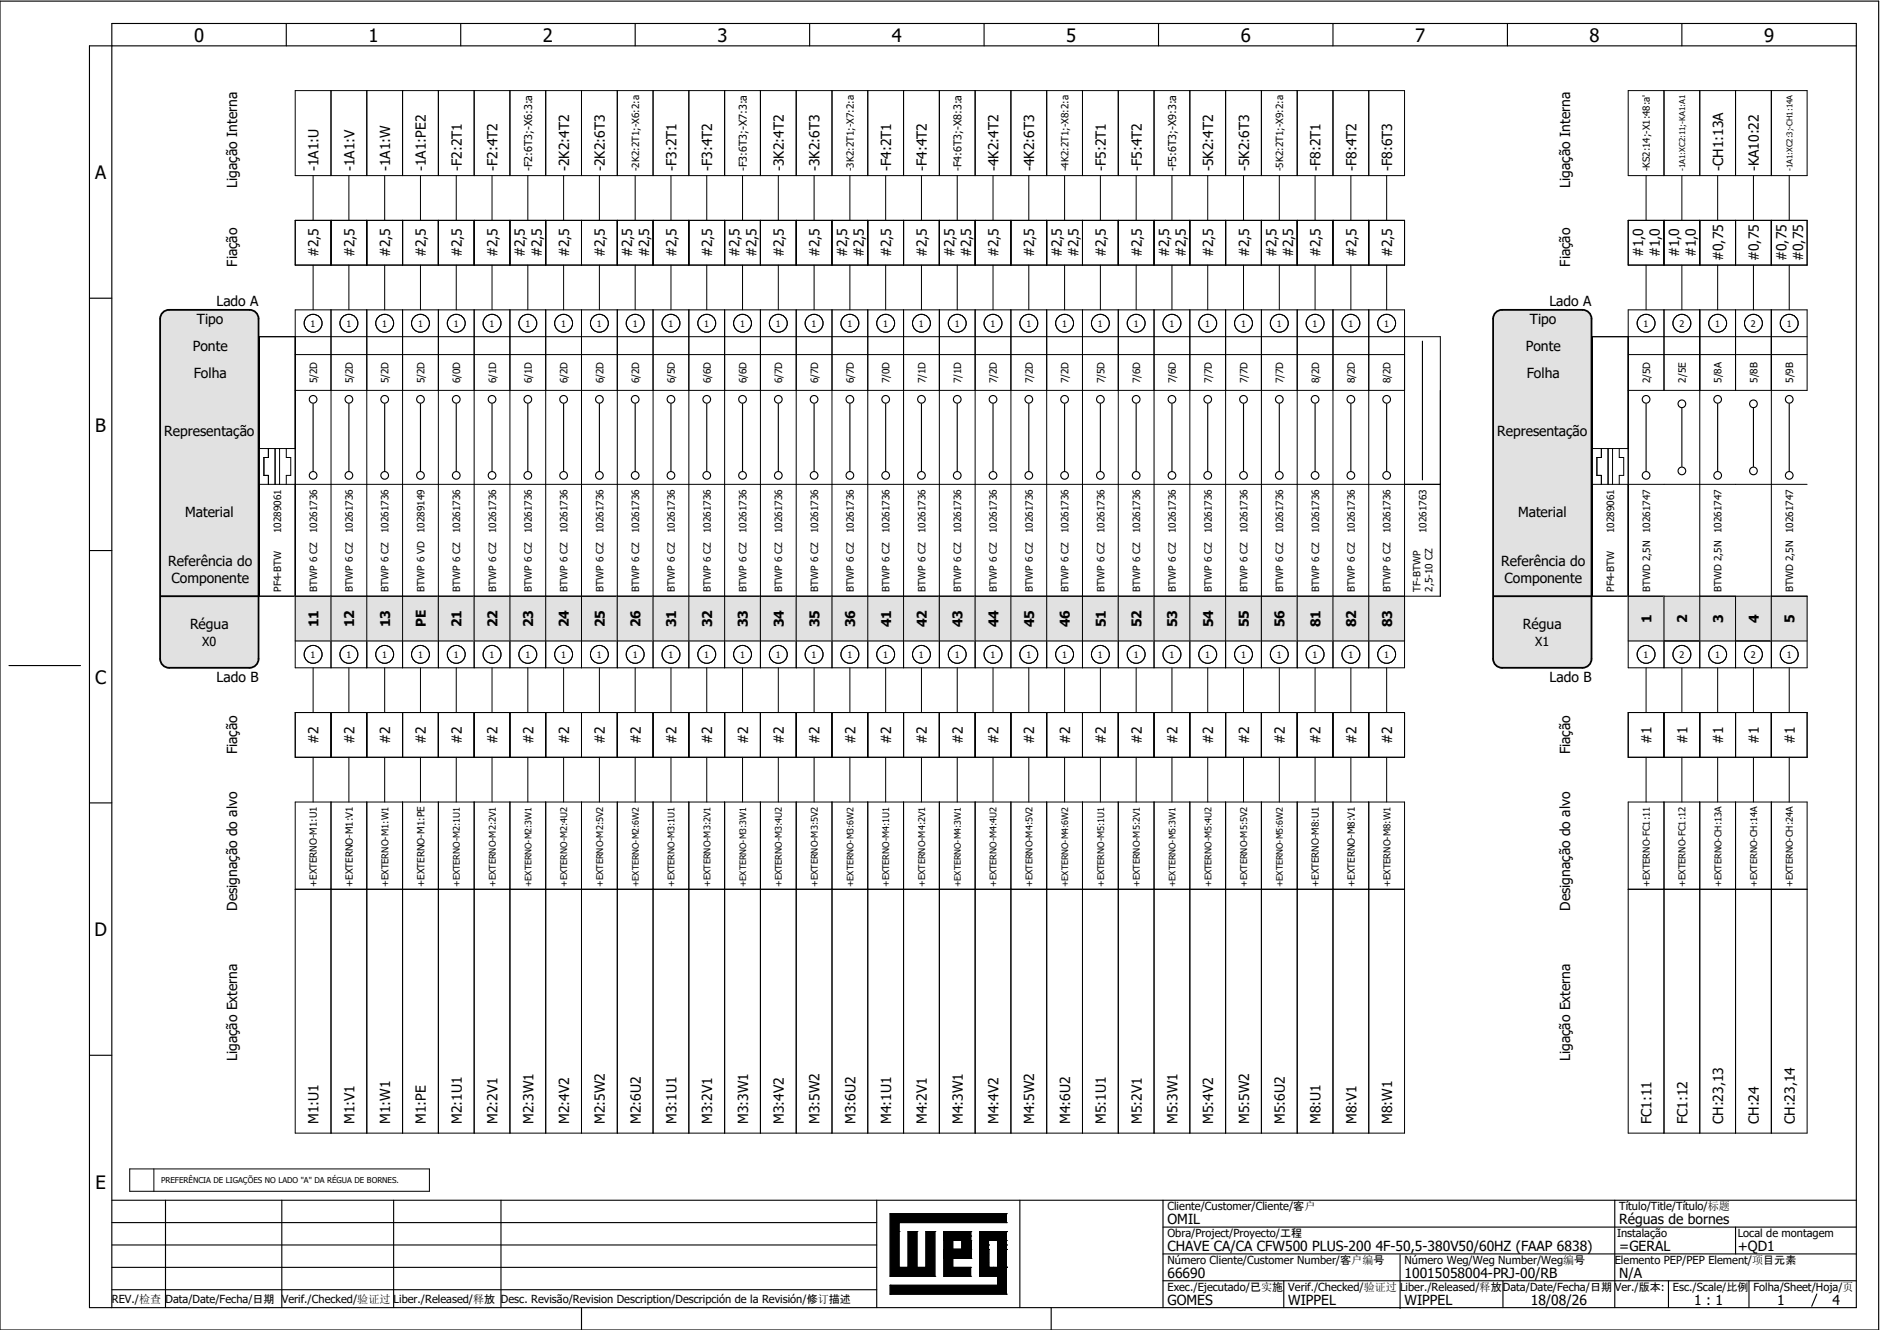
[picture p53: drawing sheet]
<svg xmlns="http://www.w3.org/2000/svg" width="297mm" height="210mm" viewBox="0 0 297 210" stroke-linecap="round" stroke-linejoin="round" font-family="sans-serif">
<defs><g id="words">
<g font-size="2.9">
<text x="30.7" y="6.6">0</text>
<text x="58.2" y="6.6">1</text>
<text x="85.8" y="6.6">2</text>
<text x="113.4" y="6.6">3</text>
<text x="141" y="6.6">4</text>
<text x="168.5" y="6.6">5</text>
<text x="196.1" y="6.6">6</text>
<text x="223.7" y="6.6">7</text>
<text x="251.3" y="6.6">8</text>
<text x="278.9" y="6.6">9</text>
<text x="15" y="28.3">A</text>
<text x="15.1" y="68.2">B</text>
<text x="15" y="108.1">C</text>
<text x="14.9" y="148">D</text>
<text x="15.1" y="187.9">E</text>
</g>
<g font-size="2.2">
<text x="37.5" y="29.6" transform="rotate(-90 37.5 29.6)">Ligação Interna</text>
<text x="50.4" y="27" transform="rotate(-90 50.4 27)">-1A1:U</text>
<text x="56" y="27" transform="rotate(-90 56 27)">-1A1:V</text>
<text x="61.7" y="27" transform="rotate(-90 61.7 27)">-1A1:W</text>
<text x="67.3" y="27" transform="rotate(-90 67.3 27)">-1A1:PE2</text>
<text x="73" y="27" transform="rotate(-90 73 27)">-F2:2T1</text>
<text x="78.7" y="27" transform="rotate(-90 78.7 27)">-F2:4T2</text>
<text x="90" y="27" transform="rotate(-90 90 27)">-2K2:4T2</text>
<text x="95.6" y="27" transform="rotate(-90 95.6 27)">-2K2:6T3</text>
<text x="106.9" y="27" transform="rotate(-90 106.9 27)">-F3:2T1</text>
<text x="112.6" y="27" transform="rotate(-90 112.6 27)">-F3:4T2</text>
<text x="123.9" y="27" transform="rotate(-90 123.9 27)">-3K2:4T2</text>
<text x="129.6" y="27" transform="rotate(-90 129.6 27)">-3K2:6T3</text>
<text x="140.9" y="27" transform="rotate(-90 140.9 27)">-F4:2T1</text>
<text x="146.5" y="27" transform="rotate(-90 146.5 27)">-F4:4T2</text>
<text x="157.8" y="27" transform="rotate(-90 157.8 27)">-4K2:4T2</text>
<text x="163.5" y="27" transform="rotate(-90 163.5 27)">-4K2:6T3</text>
<text x="174.8" y="27" transform="rotate(-90 174.8 27)">-F5:2T1</text>
<text x="180.5" y="27" transform="rotate(-90 180.5 27)">-F5:4T2</text>
<text x="191.8" y="27" transform="rotate(-90 191.8 27)">-5K2:4T2</text>
<text x="197.4" y="27" transform="rotate(-90 197.4 27)">-5K2:6T3</text>
<text x="208.8" y="27" transform="rotate(-90 208.8 27)">-F8:2T1</text>
<text x="214.4" y="27" transform="rotate(-90 214.4 27)">-F8:4T2</text>
<text x="220.1" y="27" transform="rotate(-90 220.1 27)">-F8:6T3</text>
<text x="248.2" y="29.6" transform="rotate(-90 248.2 29.6)">Ligação Interna</text>
<text x="272.4" y="27" transform="rotate(-90 272.4 27)">-CH1:13A</text>
<text x="278" y="27" transform="rotate(-90 278 27)">-KA10:22</text>
<text x="50.4" y="40.7" transform="rotate(-90 50.4 40.7)">#2,5</text>
<text x="56" y="40.7" transform="rotate(-90 56 40.7)">#2,5</text>
<text x="61.7" y="40.7" transform="rotate(-90 61.7 40.7)">#2,5</text>
<text x="67.3" y="40.7" transform="rotate(-90 67.3 40.7)">#2,5</text>
<text x="73" y="40.7" transform="rotate(-90 73 40.7)">#2,5</text>
<text x="78.7" y="40.7" transform="rotate(-90 78.7 40.7)">#2,5</text>
<text x="83" y="40.7" transform="rotate(-90 83 40.7)">#2,5</text>
<text x="85.6" y="40.7" transform="rotate(-90 85.6 40.7)">#2,5</text>
<text x="90" y="40.7" transform="rotate(-90 90 40.7)">#2,5</text>
<text x="95.6" y="40.7" transform="rotate(-90 95.6 40.7)">#2,5</text>
<text x="100" y="40.7" transform="rotate(-90 100 40.7)">#2,5</text>
<text x="102.6" y="40.7" transform="rotate(-90 102.6 40.7)">#2,5</text>
<text x="106.9" y="40.7" transform="rotate(-90 106.9 40.7)">#2,5</text>
<text x="112.6" y="40.7" transform="rotate(-90 112.6 40.7)">#2,5</text>
<text x="116.9" y="40.7" transform="rotate(-90 116.9 40.7)">#2,5</text>
<text x="119.6" y="40.7" transform="rotate(-90 119.6 40.7)">#2,5</text>
<text x="123.9" y="40.7" transform="rotate(-90 123.9 40.7)">#2,5</text>
<text x="129.6" y="40.7" transform="rotate(-90 129.6 40.7)">#2,5</text>
<text x="133.9" y="40.7" transform="rotate(-90 133.9 40.7)">#2,5</text>
<text x="136.5" y="40.7" transform="rotate(-90 136.5 40.7)">#2,5</text>
<text x="140.9" y="40.7" transform="rotate(-90 140.9 40.7)">#2,5</text>
<text x="146.5" y="40.7" transform="rotate(-90 146.5 40.7)">#2,5</text>
<text x="150.9" y="40.7" transform="rotate(-90 150.9 40.7)">#2,5</text>
<text x="153.5" y="40.7" transform="rotate(-90 153.5 40.7)">#2,5</text>
<text x="157.8" y="40.7" transform="rotate(-90 157.8 40.7)">#2,5</text>
<text x="163.5" y="40.7" transform="rotate(-90 163.5 40.7)">#2,5</text>
<text x="167.8" y="40.7" transform="rotate(-90 167.8 40.7)">#2,5</text>
<text x="170.5" y="40.7" transform="rotate(-90 170.5 40.7)">#2,5</text>
<text x="174.8" y="40.7" transform="rotate(-90 174.8 40.7)">#2,5</text>
<text x="180.5" y="40.7" transform="rotate(-90 180.5 40.7)">#2,5</text>
<text x="184.8" y="40.7" transform="rotate(-90 184.8 40.7)">#2,5</text>
<text x="187.5" y="40.7" transform="rotate(-90 187.5 40.7)">#2,5</text>
<text x="191.8" y="40.7" transform="rotate(-90 191.8 40.7)">#2,5</text>
<text x="197.4" y="40.7" transform="rotate(-90 197.4 40.7)">#2,5</text>
<text x="201.8" y="40.7" transform="rotate(-90 201.8 40.7)">#2,5</text>
<text x="204.4" y="40.7" transform="rotate(-90 204.4 40.7)">#2,5</text>
<text x="208.8" y="40.7" transform="rotate(-90 208.8 40.7)">#2,5</text>
<text x="214.4" y="40.7" transform="rotate(-90 214.4 40.7)">#2,5</text>
<text x="220.1" y="40.7" transform="rotate(-90 220.1 40.7)">#2,5</text>
<text x="259.7" y="40.7" transform="rotate(-90 259.7 40.7)">#1,0</text>
<text x="262.4" y="40.7" transform="rotate(-90 262.4 40.7)">#1,0</text>
<text x="265.4" y="40.7" transform="rotate(-90 265.4 40.7)">#1,0</text>
<text x="268.1" y="40.7" transform="rotate(-90 268.1 40.7)">#1,0</text>
<text x="272.4" y="41.3" transform="rotate(-90 272.4 41.3)">#0,75</text>
<text x="278" y="41.3" transform="rotate(-90 278 41.3)">#0,75</text>
<text x="282.4" y="41.3" transform="rotate(-90 282.4 41.3)">#0,75</text>
<text x="285" y="41.3" transform="rotate(-90 285 41.3)">#0,75</text>
<text x="37.5" y="42.1" transform="rotate(-90 37.5 42.1)">Fiação</text>
<text x="248.2" y="42.1" transform="rotate(-90 248.2 42.1)">Fiação</text>
<text x="31.1" y="51.3">Tipo</text>
<text x="34.2" y="48.4">Lado A</text>
<text x="241.8" y="51.3">Tipo</text>
<text x="244.9" y="48.4">Lado A</text>
<text x="30.5" y="55.5">Ponte</text>
<text x="30.6" y="59.7">Folha</text>
<text x="241.2" y="55.5">Ponte</text>
<text x="241.3" y="59.7">Folha</text>
<text x="26" y="68.9">Representação</text>
<text x="236.7" y="68.9">Representação</text>
<text x="29.2" y="81.7">Material</text>
<text x="240" y="81.7">Material</text>
<text x="26.6" y="89.5">Referência do</text>
<text x="237.3" y="89.5">Referência do</text>
<text x="27.1" y="92.2">Componente</text>
<text x="237.8" y="92.2">Componente</text>
<text x="30" y="99.3">Régua</text>
<text x="240.7" y="99.3">Régua</text>
<text x="34.2" y="107.8">Lado B</text>
<text x="244.9" y="107.8">Lado B</text>
<text x="37.5" y="119.2" transform="rotate(-90 37.5 119.2)">Fiação</text>
<text x="50.4" y="117.5" transform="rotate(-90 50.4 117.5)">#2</text>
<text x="56" y="117.5" transform="rotate(-90 56 117.5)">#2</text>
<text x="61.7" y="117.5" transform="rotate(-90 61.7 117.5)">#2</text>
<text x="67.3" y="117.5" transform="rotate(-90 67.3 117.5)">#2</text>
<text x="73" y="117.5" transform="rotate(-90 73 117.5)">#2</text>
<text x="78.7" y="117.5" transform="rotate(-90 78.7 117.5)">#2</text>
<text x="84.3" y="117.5" transform="rotate(-90 84.3 117.5)">#2</text>
<text x="90" y="117.5" transform="rotate(-90 90 117.5)">#2</text>
<text x="95.6" y="117.5" transform="rotate(-90 95.6 117.5)">#2</text>
<text x="101.3" y="117.5" transform="rotate(-90 101.3 117.5)">#2</text>
<text x="106.9" y="117.5" transform="rotate(-90 106.9 117.5)">#2</text>
<text x="112.6" y="117.5" transform="rotate(-90 112.6 117.5)">#2</text>
<text x="118.2" y="117.5" transform="rotate(-90 118.2 117.5)">#2</text>
<text x="123.9" y="117.5" transform="rotate(-90 123.9 117.5)">#2</text>
<text x="129.6" y="117.5" transform="rotate(-90 129.6 117.5)">#2</text>
<text x="135.2" y="117.5" transform="rotate(-90 135.2 117.5)">#2</text>
<text x="140.9" y="117.5" transform="rotate(-90 140.9 117.5)">#2</text>
<text x="146.5" y="117.5" transform="rotate(-90 146.5 117.5)">#2</text>
<text x="152.2" y="117.5" transform="rotate(-90 152.2 117.5)">#2</text>
<text x="157.8" y="117.5" transform="rotate(-90 157.8 117.5)">#2</text>
<text x="163.5" y="117.5" transform="rotate(-90 163.5 117.5)">#2</text>
<text x="169.2" y="117.5" transform="rotate(-90 169.2 117.5)">#2</text>
<text x="174.8" y="117.5" transform="rotate(-90 174.8 117.5)">#2</text>
<text x="180.5" y="117.5" transform="rotate(-90 180.5 117.5)">#2</text>
<text x="186.1" y="117.5" transform="rotate(-90 186.1 117.5)">#2</text>
<text x="191.8" y="117.5" transform="rotate(-90 191.8 117.5)">#2</text>
<text x="197.4" y="117.5" transform="rotate(-90 197.4 117.5)">#2</text>
<text x="203.1" y="117.5" transform="rotate(-90 203.1 117.5)">#2</text>
<text x="208.8" y="117.5" transform="rotate(-90 208.8 117.5)">#2</text>
<text x="214.4" y="117.5" transform="rotate(-90 214.4 117.5)">#2</text>
<text x="220.1" y="117.5" transform="rotate(-90 220.1 117.5)">#2</text>
<text x="248.2" y="119.2" transform="rotate(-90 248.2 119.2)">Fiação</text>
<text x="261.1" y="117.5" transform="rotate(-90 261.1 117.5)">#1</text>
<text x="266.7" y="117.5" transform="rotate(-90 266.7 117.5)">#1</text>
<text x="272.4" y="117.5" transform="rotate(-90 272.4 117.5)">#1</text>
<text x="278" y="117.5" transform="rotate(-90 278 117.5)">#1</text>
<text x="283.7" y="117.5" transform="rotate(-90 283.7 117.5)">#1</text>
<text x="37.5" y="143.9" transform="rotate(-90 37.5 143.9)">Designação do alvo</text>
<text x="248.2" y="143.9" transform="rotate(-90 248.2 143.9)">Designação do alvo</text>
<text x="37.5" y="167.7" transform="rotate(-90 37.5 167.7)">Ligação Externa</text>
<text x="248.2" y="167.7" transform="rotate(-90 248.2 167.7)">Ligação Externa</text>
<text x="50.4" y="177.7" transform="rotate(-90 50.4 177.7)">M1:U1</text>
<text x="56" y="177.7" transform="rotate(-90 56 177.7)">M1:V1</text>
<text x="61.7" y="177.7" transform="rotate(-90 61.7 177.7)">M1:W1</text>
<text x="67.3" y="177.7" transform="rotate(-90 67.3 177.7)">M1:PE</text>
<text x="73" y="177.7" transform="rotate(-90 73 177.7)">M2:1U1</text>
<text x="78.7" y="177.7" transform="rotate(-90 78.7 177.7)">M2:2V1</text>
<text x="84.3" y="177.7" transform="rotate(-90 84.3 177.7)">M2:3W1</text>
<text x="90" y="177.7" transform="rotate(-90 90 177.7)">M2:4V2</text>
<text x="95.6" y="177.7" transform="rotate(-90 95.6 177.7)">M2:5W2</text>
<text x="101.3" y="177.7" transform="rotate(-90 101.3 177.7)">M2:6U2</text>
<text x="106.9" y="177.7" transform="rotate(-90 106.9 177.7)">M3:1U1</text>
<text x="112.6" y="177.7" transform="rotate(-90 112.6 177.7)">M3:2V1</text>
<text x="118.2" y="177.7" transform="rotate(-90 118.2 177.7)">M3:3W1</text>
<text x="123.9" y="177.7" transform="rotate(-90 123.9 177.7)">M3:4V2</text>
<text x="129.6" y="177.7" transform="rotate(-90 129.6 177.7)">M3:5W2</text>
<text x="135.2" y="177.7" transform="rotate(-90 135.2 177.7)">M3:6U2</text>
<text x="140.9" y="177.7" transform="rotate(-90 140.9 177.7)">M4:1U1</text>
<text x="146.5" y="177.7" transform="rotate(-90 146.5 177.7)">M4:2V1</text>
<text x="152.2" y="177.7" transform="rotate(-90 152.2 177.7)">M4:3W1</text>
<text x="157.8" y="177.7" transform="rotate(-90 157.8 177.7)">M4:4V2</text>
<text x="163.5" y="177.7" transform="rotate(-90 163.5 177.7)">M4:5W2</text>
<text x="169.2" y="177.7" transform="rotate(-90 169.2 177.7)">M4:6U2</text>
<text x="174.8" y="177.7" transform="rotate(-90 174.8 177.7)">M5:1U1</text>
<text x="180.5" y="177.7" transform="rotate(-90 180.5 177.7)">M5:2V1</text>
<text x="186.1" y="177.7" transform="rotate(-90 186.1 177.7)">M5:3W1</text>
<text x="191.8" y="177.7" transform="rotate(-90 191.8 177.7)">M5:4V2</text>
<text x="197.4" y="177.7" transform="rotate(-90 197.4 177.7)">M5:5W2</text>
<text x="203.1" y="177.7" transform="rotate(-90 203.1 177.7)">M5:6U2</text>
<text x="208.8" y="177.7" transform="rotate(-90 208.8 177.7)">M8:U1</text>
<text x="214.4" y="177.7" transform="rotate(-90 214.4 177.7)">M8:V1</text>
<text x="220.1" y="177.7" transform="rotate(-90 220.1 177.7)">M8:W1</text>
<text x="261.1" y="177.7" transform="rotate(-90 261.1 177.7)">FC1:11</text>
<text x="266.7" y="177.7" transform="rotate(-90 266.7 177.7)">FC1:12</text>
<text x="272.4" y="177.7" transform="rotate(-90 272.4 177.7)">CH:23,13</text>
<text x="278" y="177.7" transform="rotate(-90 278 177.7)">CH:24</text>
<text x="283.7" y="177.7" transform="rotate(-90 283.7 177.7)">CH:23,14</text>
<text x="184.5" y="193.5">OMIL</text>
<text x="184.5" y="197.7">CHAVE CA/CA CFW500 PLUS-200 4F-50,5-380V50/60HZ (FAAP 6838)</text>
<text x="256" y="193.5">Réguas de bornes</text>
<text x="256" y="197.7">=GERAL</text>
<text x="274.7" y="197.7">+QD1</text>
<text x="184.5" y="201.9">66690</text>
<text x="222" y="201.9">10015058004-PRJ-00/RB</text>
<text x="256" y="201.9">N/A</text>
<text x="184.5" y="206.2">GOMES</text>
<text x="203.6" y="206.2">WIPPEL</text>
<text x="222" y="206.2">WIPPEL</text>
<text x="242" y="206.2">18/08/26</text>
<text x="267.8" y="206.2">1 : 1</text>
<text x="280.9" y="206.2">1</text>
<text x="289.7" y="206.2">4</text>
</g>
<g font-size="2.1">
<text x="50.3" y="99.1" transform="rotate(-90 50.3 99.1)">11</text>
<text x="56" y="99.1" transform="rotate(-90 56 99.1)">12</text>
<text x="61.7" y="99.1" transform="rotate(-90 61.7 99.1)">13</text>
<text x="67.3" y="99.1" transform="rotate(-90 67.3 99.1)">PE</text>
<text x="73" y="99.1" transform="rotate(-90 73 99.1)">21</text>
<text x="78.6" y="99.1" transform="rotate(-90 78.6 99.1)">22</text>
<text x="84.3" y="99.1" transform="rotate(-90 84.3 99.1)">23</text>
<text x="89.9" y="99.1" transform="rotate(-90 89.9 99.1)">24</text>
<text x="95.6" y="99.1" transform="rotate(-90 95.6 99.1)">25</text>
<text x="101.3" y="99.1" transform="rotate(-90 101.3 99.1)">26</text>
<text x="106.9" y="99.1" transform="rotate(-90 106.9 99.1)">31</text>
<text x="112.6" y="99.1" transform="rotate(-90 112.6 99.1)">32</text>
<text x="118.2" y="99.1" transform="rotate(-90 118.2 99.1)">33</text>
<text x="123.9" y="99.1" transform="rotate(-90 123.9 99.1)">34</text>
<text x="129.5" y="99.1" transform="rotate(-90 129.5 99.1)">35</text>
<text x="135.2" y="99.1" transform="rotate(-90 135.2 99.1)">36</text>
<text x="140.8" y="99.1" transform="rotate(-90 140.8 99.1)">41</text>
<text x="146.5" y="99.1" transform="rotate(-90 146.5 99.1)">42</text>
<text x="152.2" y="99.1" transform="rotate(-90 152.2 99.1)">43</text>
<text x="157.8" y="99.1" transform="rotate(-90 157.8 99.1)">44</text>
<text x="163.5" y="99.1" transform="rotate(-90 163.5 99.1)">45</text>
<text x="169.1" y="99.1" transform="rotate(-90 169.1 99.1)">46</text>
<text x="174.8" y="99.1" transform="rotate(-90 174.8 99.1)">51</text>
<text x="180.4" y="99.1" transform="rotate(-90 180.4 99.1)">52</text>
<text x="186.1" y="99.1" transform="rotate(-90 186.1 99.1)">53</text>
<text x="191.8" y="99.1" transform="rotate(-90 191.8 99.1)">54</text>
<text x="197.4" y="99.1" transform="rotate(-90 197.4 99.1)">55</text>
<text x="203.1" y="99.1" transform="rotate(-90 203.1 99.1)">56</text>
<text x="208.7" y="99.1" transform="rotate(-90 208.7 99.1)">81</text>
<text x="214.4" y="99.1" transform="rotate(-90 214.4 99.1)">82</text>
<text x="220" y="99.1" transform="rotate(-90 220 99.1)">83</text>
<text x="261" y="98.4" transform="rotate(-90 261 98.4)">1</text>
<text x="266.7" y="98.4" transform="rotate(-90 266.7 98.4)">2</text>
<text x="272.4" y="98.4" transform="rotate(-90 272.4 98.4)">3</text>
<text x="278" y="98.4" transform="rotate(-90 278 98.4)">4</text>
<text x="283.7" y="98.4" transform="rotate(-90 283.7 98.4)">5</text>
</g>
<g font-size="2">
<text x="32" y="102.1">X0</text>
<text x="242.7" y="102.1">X1</text>
</g>
<g font-size="1.8">
<text x="184.5" y="191.2">Cliente/Customer/Cliente/客户</text>
<text x="256" y="191.2">Título/Title/Título/标题</text>
<text x="184.5" y="195.5">Obra/Project/Proyecto/工程</text>
<text x="255.6" y="195.5">Instalação</text>
<text x="274.7" y="195.5">Local de montagem</text>
<text x="184.5" y="204">Exec./Ejecutado/已实施</text>
<text x="184.5" y="199.7">Número Cliente/Customer Number/客户编号</text>
<text x="203.6" y="204">Verif./Checked/验证过</text>
<text x="221.3" y="204">Liber./Released/释放</text>
<text x="222" y="199.7">Número Weg/Weg Number/Weg编号</text>
<text x="237.6" y="204">Data/Date/Fecha/日期</text>
<text x="255.3" y="204">Ver./版本:</text>
<text x="255.3" y="199.7">Elemento PEP/PEP Element/项目元素</text>
<text x="264.4" y="204">Esc./Scale/比例</text>
<text x="277.2" y="204">Folha/Sheet/Hoja/页</text>
<text x="17.7" y="205.9">REV./检查</text>
<text x="26.2" y="205.9">Data/Date/Fecha/日期</text>
<text x="44.5" y="205.9">Verif./Checked/验证过</text>
<text x="62.2" y="205.9">Liber./Released/释放</text>
<text x="79.2" y="205.9">Desc. Revisão/Revision Description/Descripción de la Revisión/修订描述</text>
</g>
<g font-size="1.7">
<text x="84.1" y="27" transform="rotate(-90 84.1 27)">-F2:6T3;-X6:3:a</text>
<text x="118" y="27" transform="rotate(-90 118 27)">-F3:6T3;-X7:3:a</text>
<text x="152" y="27" transform="rotate(-90 152 27)">-F4:6T3;-X8:3:a</text>
<text x="185.9" y="27" transform="rotate(-90 185.9 27)">-F5:6T3;-X9:3:a</text>
</g>
<g font-size="1.6">
<text x="101" y="27" transform="rotate(-90 101 27)">-2K2:2T1;-X6:2:a</text>
<text x="135" y="27" transform="rotate(-90 135 27)">-3K2:2T1;-X7:2:a</text>
<text x="168.9" y="27" transform="rotate(-90 168.9 27)">-4K2:2T1;-X8:2:a</text>
<text x="202.8" y="27" transform="rotate(-90 202.8 27)">-5K2:2T1;-X9:2:a</text>
<text x="50.1" y="60.6" transform="rotate(-90 50.1 60.6)">5/2D</text>
<text x="55.8" y="60.6" transform="rotate(-90 55.8 60.6)">5/2D</text>
<text x="61.4" y="60.6" transform="rotate(-90 61.4 60.6)">5/2D</text>
<text x="67.1" y="60.6" transform="rotate(-90 67.1 60.6)">5/2D</text>
<text x="72.7" y="60.6" transform="rotate(-90 72.7 60.6)">6/0D</text>
<text x="78.4" y="60.6" transform="rotate(-90 78.4 60.6)">6/1D</text>
<text x="84.1" y="60.6" transform="rotate(-90 84.1 60.6)">6/1D</text>
<text x="89.7" y="60.6" transform="rotate(-90 89.7 60.6)">6/2D</text>
<text x="95.4" y="60.6" transform="rotate(-90 95.4 60.6)">6/2D</text>
<text x="101" y="60.6" transform="rotate(-90 101 60.6)">6/2D</text>
<text x="106.7" y="60.6" transform="rotate(-90 106.7 60.6)">6/5D</text>
<text x="112.3" y="60.6" transform="rotate(-90 112.3 60.6)">6/6D</text>
<text x="118" y="60.6" transform="rotate(-90 118 60.6)">6/6D</text>
<text x="123.7" y="60.6" transform="rotate(-90 123.7 60.6)">6/7D</text>
<text x="129.3" y="60.6" transform="rotate(-90 129.3 60.6)">6/7D</text>
<text x="135" y="60.6" transform="rotate(-90 135 60.6)">6/7D</text>
<text x="140.6" y="60.6" transform="rotate(-90 140.6 60.6)">7/0D</text>
<text x="146.3" y="60.6" transform="rotate(-90 146.3 60.6)">7/1D</text>
<text x="151.9" y="60.6" transform="rotate(-90 151.9 60.6)">7/1D</text>
<text x="157.6" y="60.6" transform="rotate(-90 157.6 60.6)">7/2D</text>
<text x="163.3" y="60.6" transform="rotate(-90 163.3 60.6)">7/2D</text>
<text x="168.9" y="60.6" transform="rotate(-90 168.9 60.6)">7/2D</text>
<text x="174.6" y="60.6" transform="rotate(-90 174.6 60.6)">7/5D</text>
<text x="180.2" y="60.6" transform="rotate(-90 180.2 60.6)">7/6D</text>
<text x="185.9" y="60.6" transform="rotate(-90 185.9 60.6)">7/6D</text>
<text x="191.5" y="60.6" transform="rotate(-90 191.5 60.6)">7/7D</text>
<text x="197.2" y="60.6" transform="rotate(-90 197.2 60.6)">7/7D</text>
<text x="202.9" y="60.6" transform="rotate(-90 202.9 60.6)">7/7D</text>
<text x="208.5" y="60.6" transform="rotate(-90 208.5 60.6)">8/2D</text>
<text x="214.2" y="60.6" transform="rotate(-90 214.2 60.6)">8/2D</text>
<text x="219.8" y="60.6" transform="rotate(-90 219.8 60.6)">8/2D</text>
<text x="260.8" y="60.6" transform="rotate(-90 260.8 60.6)">2/5D</text>
<text x="266.5" y="60.5" transform="rotate(-90 266.5 60.5)">2/5E</text>
<text x="272.1" y="60.5" transform="rotate(-90 272.1 60.5)">5/8A</text>
<text x="277.8" y="60.5" transform="rotate(-90 277.8 60.5)">5/8B</text>
<text x="283.5" y="60.5" transform="rotate(-90 283.5 60.5)">5/9B</text>
<text x="44.5" y="84.2" transform="rotate(-90 44.5 84.2)">10289061</text>
<text x="50.1" y="84.2" transform="rotate(-90 50.1 84.2)">10261736</text>
<text x="55.8" y="84.2" transform="rotate(-90 55.8 84.2)">10261736</text>
<text x="61.4" y="84.2" transform="rotate(-90 61.4 84.2)">10261736</text>
<text x="67.1" y="84.2" transform="rotate(-90 67.1 84.2)">10289149</text>
<text x="72.7" y="84.2" transform="rotate(-90 72.7 84.2)">10261736</text>
<text x="78.4" y="84.2" transform="rotate(-90 78.4 84.2)">10261736</text>
<text x="84.1" y="84.2" transform="rotate(-90 84.1 84.2)">10261736</text>
<text x="89.7" y="84.2" transform="rotate(-90 89.7 84.2)">10261736</text>
<text x="95.4" y="84.2" transform="rotate(-90 95.4 84.2)">10261736</text>
<text x="101" y="84.2" transform="rotate(-90 101 84.2)">10261736</text>
<text x="106.7" y="84.2" transform="rotate(-90 106.7 84.2)">10261736</text>
<text x="112.3" y="84.2" transform="rotate(-90 112.3 84.2)">10261736</text>
<text x="118" y="84.2" transform="rotate(-90 118 84.2)">10261736</text>
<text x="123.7" y="84.2" transform="rotate(-90 123.7 84.2)">10261736</text>
<text x="129.3" y="84.2" transform="rotate(-90 129.3 84.2)">10261736</text>
<text x="135" y="84.2" transform="rotate(-90 135 84.2)">10261736</text>
<text x="140.6" y="84.2" transform="rotate(-90 140.6 84.2)">10261736</text>
<text x="146.3" y="84.2" transform="rotate(-90 146.3 84.2)">10261736</text>
<text x="151.9" y="84.2" transform="rotate(-90 151.9 84.2)">10261736</text>
<text x="157.6" y="84.2" transform="rotate(-90 157.6 84.2)">10261736</text>
<text x="163.3" y="84.2" transform="rotate(-90 163.3 84.2)">10261736</text>
<text x="168.9" y="84.2" transform="rotate(-90 168.9 84.2)">10261736</text>
<text x="174.6" y="84.2" transform="rotate(-90 174.6 84.2)">10261736</text>
<text x="180.2" y="84.2" transform="rotate(-90 180.2 84.2)">10261736</text>
<text x="185.9" y="84.2" transform="rotate(-90 185.9 84.2)">10261736</text>
<text x="191.5" y="84.2" transform="rotate(-90 191.5 84.2)">10261736</text>
<text x="197.2" y="84.2" transform="rotate(-90 197.2 84.2)">10261736</text>
<text x="202.9" y="84.2" transform="rotate(-90 202.9 84.2)">10261736</text>
<text x="208.5" y="84.2" transform="rotate(-90 208.5 84.2)">10261736</text>
<text x="214.2" y="84.2" transform="rotate(-90 214.2 84.2)">10261736</text>
<text x="219.8" y="84.2" transform="rotate(-90 219.8 84.2)">10261736</text>
<text x="225.5" y="84.2" transform="rotate(-90 225.5 84.2)">10261763</text>
<text x="255.2" y="84.2" transform="rotate(-90 255.2 84.2)">10289061</text>
<text x="260.8" y="84.2" transform="rotate(-90 260.8 84.2)">10261747</text>
<text x="272.1" y="84.2" transform="rotate(-90 272.1 84.2)">10261747</text>
<text x="283.5" y="84.2" transform="rotate(-90 283.5 84.2)">10261747</text>
<text x="44.5" y="93.5" transform="rotate(-90 44.5 93.5)">PF4-BTW</text>
<text x="50.1" y="93.5" transform="rotate(-90 50.1 93.5)">BTWP 6 CZ</text>
<text x="55.8" y="93.5" transform="rotate(-90 55.8 93.5)">BTWP 6 CZ</text>
<text x="61.4" y="93.5" transform="rotate(-90 61.4 93.5)">BTWP 6 CZ</text>
<text x="67.1" y="93.5" transform="rotate(-90 67.1 93.5)">BTWP 6 VD</text>
<text x="72.7" y="93.5" transform="rotate(-90 72.7 93.5)">BTWP 6 CZ</text>
<text x="78.4" y="93.5" transform="rotate(-90 78.4 93.5)">BTWP 6 CZ</text>
<text x="84.1" y="93.5" transform="rotate(-90 84.1 93.5)">BTWP 6 CZ</text>
<text x="89.7" y="93.5" transform="rotate(-90 89.7 93.5)">BTWP 6 CZ</text>
<text x="95.4" y="93.5" transform="rotate(-90 95.4 93.5)">BTWP 6 CZ</text>
<text x="101" y="93.5" transform="rotate(-90 101 93.5)">BTWP 6 CZ</text>
<text x="106.7" y="93.5" transform="rotate(-90 106.7 93.5)">BTWP 6 CZ</text>
<text x="112.3" y="93.5" transform="rotate(-90 112.3 93.5)">BTWP 6 CZ</text>
<text x="118" y="93.5" transform="rotate(-90 118 93.5)">BTWP 6 CZ</text>
<text x="123.7" y="93.5" transform="rotate(-90 123.7 93.5)">BTWP 6 CZ</text>
<text x="129.3" y="93.5" transform="rotate(-90 129.3 93.5)">BTWP 6 CZ</text>
<text x="135" y="93.5" transform="rotate(-90 135 93.5)">BTWP 6 CZ</text>
<text x="140.6" y="93.5" transform="rotate(-90 140.6 93.5)">BTWP 6 CZ</text>
<text x="146.3" y="93.5" transform="rotate(-90 146.3 93.5)">BTWP 6 CZ</text>
<text x="151.9" y="93.5" transform="rotate(-90 151.9 93.5)">BTWP 6 CZ</text>
<text x="157.6" y="93.5" transform="rotate(-90 157.6 93.5)">BTWP 6 CZ</text>
<text x="163.3" y="93.5" transform="rotate(-90 163.3 93.5)">BTWP 6 CZ</text>
<text x="168.9" y="93.5" transform="rotate(-90 168.9 93.5)">BTWP 6 CZ</text>
<text x="174.6" y="93.5" transform="rotate(-90 174.6 93.5)">BTWP 6 CZ</text>
<text x="180.2" y="93.5" transform="rotate(-90 180.2 93.5)">BTWP 6 CZ</text>
<text x="185.9" y="93.5" transform="rotate(-90 185.9 93.5)">BTWP 6 CZ</text>
<text x="191.5" y="93.5" transform="rotate(-90 191.5 93.5)">BTWP 6 CZ</text>
<text x="197.2" y="93.5" transform="rotate(-90 197.2 93.5)">BTWP 6 CZ</text>
<text x="202.9" y="93.5" transform="rotate(-90 202.9 93.5)">BTWP 6 CZ</text>
<text x="208.5" y="93.5" transform="rotate(-90 208.5 93.5)">BTWP 6 CZ</text>
<text x="214.2" y="93.5" transform="rotate(-90 214.2 93.5)">BTWP 6 CZ</text>
<text x="219.8" y="93.5" transform="rotate(-90 219.8 93.5)">BTWP 6 CZ</text>
<text x="224.5" y="93.5" transform="rotate(-90 224.5 93.5)">TF-BTWP</text>
<text x="226.4" y="93.5" transform="rotate(-90 226.4 93.5)">2,5-10 CZ</text>
<text x="255.2" y="93.5" transform="rotate(-90 255.2 93.5)">PF4-BTW</text>
<text x="260.8" y="93.5" transform="rotate(-90 260.8 93.5)">BTWD 2,5N</text>
<text x="272.1" y="93.5" transform="rotate(-90 272.1 93.5)">BTWD 2,5N</text>
<text x="283.5" y="93.5" transform="rotate(-90 283.5 93.5)">BTWD 2,5N</text>
<text x="55.8" y="140.2" transform="rotate(-90 55.8 140.2)">+EXTERNO-M1:V1</text>
<text x="67.1" y="140.2" transform="rotate(-90 67.1 140.2)">+EXTERNO-M1:PE</text>
<text x="214.2" y="140.2" transform="rotate(-90 214.2 140.2)">+EXTERNO-M8:V1</text>
</g>
<g font-size="1.5">
<text x="260.8" y="27" transform="rotate(-90 260.8 27)">-KS2:14;-X1:48:a'</text>
<text x="50.1" y="140.2" transform="rotate(-90 50.1 140.2)">+EXTERNO-M1:U1</text>
<text x="61.4" y="140.2" transform="rotate(-90 61.4 140.2)">+EXTERNO-M1:W1</text>
<text x="78.4" y="140.2" transform="rotate(-90 78.4 140.2)">+EXTERNO-M2:2V1</text>
<text x="95.3" y="140.2" transform="rotate(-90 95.3 140.2)">+EXTERNO-M2:5V2</text>
<text x="112.3" y="140.2" transform="rotate(-90 112.3 140.2)">+EXTERNO-M3:2V1</text>
<text x="129.3" y="140.2" transform="rotate(-90 129.3 140.2)">+EXTERNO-M3:5V2</text>
<text x="146.2" y="140.2" transform="rotate(-90 146.2 140.2)">+EXTERNO-M4:2V1</text>
<text x="163.2" y="140.2" transform="rotate(-90 163.2 140.2)">+EXTERNO-M4:5V2</text>
<text x="180.2" y="140.2" transform="rotate(-90 180.2 140.2)">+EXTERNO-M5:2V1</text>
<text x="197.1" y="140.2" transform="rotate(-90 197.1 140.2)">+EXTERNO-M5:5V2</text>
<text x="208.5" y="140.2" transform="rotate(-90 208.5 140.2)">+EXTERNO-M8:U1</text>
<text x="219.8" y="140.2" transform="rotate(-90 219.8 140.2)">+EXTERNO-M8:W1</text>
<text x="260.8" y="140.2" transform="rotate(-90 260.8 140.2)">+EXTERNO-FC1:11</text>
<text x="266.5" y="140.2" transform="rotate(-90 266.5 140.2)">+EXTERNO-FC1:12</text>
<text x="272.1" y="140.2" transform="rotate(-90 272.1 140.2)">+EXTERNO-CH:13A</text>
<text x="277.8" y="140.2" transform="rotate(-90 277.8 140.2)">+EXTERNO-CH:14A</text>
<text x="283.4" y="140.2" transform="rotate(-90 283.4 140.2)">+EXTERNO-CH:24A</text>
</g>
<g font-size="1.4">
<text x="49.1" y="51.7">1</text>
<text x="54.8" y="51.7">1</text>
<text x="60.4" y="51.7">1</text>
<text x="66.1" y="51.7">1</text>
<text x="71.7" y="51.7">1</text>
<text x="77.4" y="51.7">1</text>
<text x="83" y="51.7">1</text>
<text x="88.7" y="51.7">1</text>
<text x="94.4" y="51.7">1</text>
<text x="100" y="51.7">1</text>
<text x="105.7" y="51.7">1</text>
<text x="111.3" y="51.7">1</text>
<text x="117" y="51.7">1</text>
<text x="122.6" y="51.7">1</text>
<text x="128.3" y="51.7">1</text>
<text x="134" y="51.7">1</text>
<text x="139.6" y="51.7">1</text>
<text x="145.3" y="51.7">1</text>
<text x="150.9" y="51.7">1</text>
<text x="156.6" y="51.7">1</text>
<text x="162.2" y="51.7">1</text>
<text x="167.9" y="51.7">1</text>
<text x="173.6" y="51.7">1</text>
<text x="179.2" y="51.7">1</text>
<text x="184.9" y="51.7">1</text>
<text x="190.5" y="51.7">1</text>
<text x="196.2" y="51.7">1</text>
<text x="201.8" y="51.7">1</text>
<text x="207.5" y="51.7">1</text>
<text x="213.1" y="51.7">1</text>
<text x="218.8" y="51.7">1</text>
<text x="259.8" y="51.7">1</text>
<text x="265.5" y="51.7">2</text>
<text x="271.1" y="51.7">1</text>
<text x="276.8" y="51.7">2</text>
<text x="282.4" y="51.7">1</text>
<text x="49.1" y="104">1</text>
<text x="54.8" y="104">1</text>
<text x="60.4" y="104">1</text>
<text x="66.1" y="104">1</text>
<text x="71.7" y="104">1</text>
<text x="77.4" y="104">1</text>
<text x="83" y="104">1</text>
<text x="88.7" y="104">1</text>
<text x="94.4" y="104">1</text>
<text x="100" y="104">1</text>
<text x="105.7" y="104">1</text>
<text x="111.3" y="104">1</text>
<text x="117" y="104">1</text>
<text x="122.6" y="104">1</text>
<text x="128.3" y="104">1</text>
<text x="134" y="104">1</text>
<text x="139.6" y="104">1</text>
<text x="145.3" y="104">1</text>
<text x="150.9" y="104">1</text>
<text x="156.6" y="104">1</text>
<text x="162.2" y="104">1</text>
<text x="167.9" y="104">1</text>
<text x="173.6" y="104">1</text>
<text x="179.2" y="104">1</text>
<text x="184.9" y="104">1</text>
<text x="190.5" y="104">1</text>
<text x="196.2" y="104">1</text>
<text x="201.8" y="104">1</text>
<text x="207.5" y="104">1</text>
<text x="213.1" y="104">1</text>
<text x="218.8" y="104">1</text>
<text x="259.8" y="104">1</text>
<text x="265.5" y="104">2</text>
<text x="271.1" y="104">1</text>
<text x="276.8" y="104">2</text>
<text x="282.4" y="104">1</text>
<text x="72.7" y="140.2" transform="rotate(-90 72.7 140.2)">+EXTERNO-M2:1U1</text>
<text x="84" y="140.2" transform="rotate(-90 84 140.2)">+EXTERNO-M2:3W1</text>
<text x="89.7" y="140.2" transform="rotate(-90 89.7 140.2)">+EXTERNO-M2:4U2</text>
<text x="101" y="140.2" transform="rotate(-90 101 140.2)">+EXTERNO-M2:6W2</text>
<text x="106.6" y="140.2" transform="rotate(-90 106.6 140.2)">+EXTERNO-M3:1U1</text>
<text x="117.9" y="140.2" transform="rotate(-90 117.9 140.2)">+EXTERNO-M3:3W1</text>
<text x="123.6" y="140.2" transform="rotate(-90 123.6 140.2)">+EXTERNO-M3:4U2</text>
<text x="134.9" y="140.2" transform="rotate(-90 134.9 140.2)">+EXTERNO-M3:6W2</text>
<text x="140.6" y="140.2" transform="rotate(-90 140.6 140.2)">+EXTERNO-M4:1U1</text>
<text x="151.9" y="140.2" transform="rotate(-90 151.9 140.2)">+EXTERNO-M4:3W1</text>
<text x="157.5" y="140.2" transform="rotate(-90 157.5 140.2)">+EXTERNO-M4:4U2</text>
<text x="168.8" y="140.2" transform="rotate(-90 168.8 140.2)">+EXTERNO-M4:6W2</text>
<text x="174.5" y="140.2" transform="rotate(-90 174.5 140.2)">+EXTERNO-M5:1U1</text>
<text x="185.8" y="140.2" transform="rotate(-90 185.8 140.2)">+EXTERNO-M5:3W1</text>
<text x="191.5" y="140.2" transform="rotate(-90 191.5 140.2)">+EXTERNO-M5:4U2</text>
<text x="202.8" y="140.2" transform="rotate(-90 202.8 140.2)">+EXTERNO-M5:6W2</text>
</g>
<g font-size="1.3">
<text x="266.4" y="27" transform="rotate(-90 266.4 27)">-1A1:XC2:11;-KA1:A1</text>
<text x="25.5" y="187">PREFERÊNCIA DE LIGAÇÕES NO LADO &quot;A&quot; DA RÉGUA DE BORNES.</text>
</g>
<text font-size="1.2" x="283.3" y="27" transform="rotate(-90 283.3 27)">-1A1:XC2:3;-CH1:14A</text>
</g></defs>
<g fill="none" stroke="#000" stroke-width=".18">
<path d="M0 .2h297v210h-297zM45.3 3.7v3.5M72.8 3.7v3.5M100.4 3.7v3.5M128 3.7v3.5M155.6 3.7v3.5M183.1 3.7v3.5M210.7 3.7v3.5M238.3 3.7v3.5M265.9 3.7v3.5M293.4 7.2h-279.3v199.4h279.3v-202.9h-275.7v202.9M14.1 47.1h3.6"/>
<path d="M224.8 53.9v21.9M49.5 63.8v10.6M55.2 63.8v10.6M60.8 63.8v10.6M66.5 63.8v10.6M72.1 63.8v10.6M77.8 63.8v10.6M83.4 63.8v10.6M89.1 63.8v10.6M94.7 63.8v10.6M100.4 63.8v10.6M106.1 63.8v10.6"/>
<path d="M111.7 63.8v10.6M117.4 63.8v10.6M123 63.8v10.6M128.7 63.8v10.6M134.3 63.8v10.6M140 63.8v10.6M145.7 63.8v10.6M151.3 63.8v10.6M157 63.8v10.6M162.6 63.8v10.6M168.3 63.8v10.6M173.9 63.8v10.6"/>
<path d="M179.6 63.8v10.6M185.3 63.8v10.6M190.9 63.8v10.6M196.6 63.8v10.6M202.2 63.8v10.6M207.9 63.8v10.6M213.5 63.8v10.6M219.2 63.8v10.6M260.2 63.8v10.6M265.9 64.5v9.2M271.5 63.8v10.6M277.2 64.5v9.2"/>
<path d="M282.8 63.8v10.6M14.1 87h3.6M1.4 105.2h11.3M14.1 126.9h3.6M14.1 166.8h3.6M17.7 193.2h120.9M17.7 196.7h120.9M17.7 189.7h275.7M26.2 189.7v16.9M44.5 189.7v16.9M62.2 189.7v16.9M79.2 189.7v16.9"/>
<path d="M138.6 189.7v16.9M161.2 189.7v16.9M183.8 189.7v16.9M183.8 193.9h109.6M183.8 198.2h109.6M221.3 198.3v8.5M255.3 189.7v16.9M274.3 193.9v4.3M17.7 200.3h120.9M17.7 203.8h120.9M91.9 206.6v3.6M166.2 206.6v3.6"/>
<path d="M183.8 202.4h109.6M202.9 202.4v4.2M237.6 202.4v4.2M263.7 202.4v4.2M276.5 202.4v4.2M287.2 204.5l-.8 1.9"/>
<circle cx="49.5" cy="75.1" r=".61"/>
<circle cx="49.5" cy="63.1" r=".61"/>
<circle cx="55.2" cy="75.1" r=".61"/>
<circle cx="55.2" cy="63.1" r=".61"/>
<circle cx="60.8" cy="75.1" r=".61"/>
<circle cx="60.8" cy="63.1" r=".61"/>
<circle cx="66.5" cy="75.1" r=".61"/>
<circle cx="66.5" cy="63.1" r=".61"/>
<circle cx="72.1" cy="75.1" r=".61"/>
<circle cx="72.1" cy="63.1" r=".61"/>
<circle cx="77.8" cy="75.1" r=".61"/>
<circle cx="77.8" cy="63.1" r=".61"/>
<circle cx="83.4" cy="63.1" r=".61"/>
<circle cx="83.4" cy="75.1" r=".61"/>
<circle cx="89.1" cy="63.1" r=".61"/>
<circle cx="89.1" cy="75.1" r=".61"/>
<circle cx="94.7" cy="75.1" r=".61"/>
<circle cx="94.7" cy="63.1" r=".61"/>
<circle cx="100.4" cy="63.1" r=".61"/>
<circle cx="100.4" cy="75.1" r=".61"/>
<circle cx="106.1" cy="63.1" r=".61"/>
<circle cx="106.1" cy="75.1" r=".61"/>
<circle cx="111.7" cy="63.1" r=".61"/>
<circle cx="111.7" cy="75.1" r=".61"/>
<circle cx="117.4" cy="63.1" r=".61"/>
<circle cx="117.4" cy="75.1" r=".61"/>
<circle cx="123" cy="75.1" r=".61"/>
<circle cx="123" cy="63.1" r=".61"/>
<circle cx="128.7" cy="75.1" r=".61"/>
<circle cx="128.7" cy="63.1" r=".61"/>
<circle cx="134.3" cy="63.1" r=".61"/>
<circle cx="134.3" cy="75.1" r=".61"/>
<circle cx="140" cy="63.1" r=".61"/>
<circle cx="140" cy="75.1" r=".61"/>
<circle cx="145.7" cy="75.1" r=".61"/>
<circle cx="145.7" cy="63.1" r=".61"/>
<circle cx="151.3" cy="63.1" r=".61"/>
<circle cx="151.3" cy="75.1" r=".61"/>
<circle cx="157" cy="63.1" r=".61"/>
<circle cx="157" cy="75.1" r=".61"/>
<circle cx="162.6" cy="63.1" r=".61"/>
<circle cx="162.6" cy="75.1" r=".61"/>
<circle cx="168.3" cy="63.1" r=".61"/>
<circle cx="168.3" cy="75.1" r=".61"/>
<circle cx="173.9" cy="63.1" r=".61"/>
<circle cx="173.9" cy="75.1" r=".61"/>
<circle cx="179.6" cy="63.1" r=".61"/>
<circle cx="179.6" cy="75.1" r=".61"/>
<circle cx="185.3" cy="75.1" r=".61"/>
<circle cx="185.3" cy="63.1" r=".61"/>
<circle cx="190.9" cy="63.1" r=".61"/>
<circle cx="190.9" cy="75.1" r=".61"/>
<circle cx="196.6" cy="63.1" r=".61"/>
<circle cx="196.6" cy="75.1" r=".61"/>
<circle cx="202.2" cy="75.1" r=".61"/>
<circle cx="202.2" cy="63.1" r=".61"/>
<circle cx="207.9" cy="75.1" r=".61"/>
<circle cx="207.9" cy="63.1" r=".61"/>
<circle cx="213.5" cy="75.1" r=".61"/>
<circle cx="213.5" cy="63.1" r=".61"/>
<circle cx="219.2" cy="75.1" r=".61"/>
<circle cx="219.2" cy="63.1" r=".61"/>
<circle cx="260.2" cy="63.1" r=".61"/>
<circle cx="260.2" cy="75.1" r=".61"/>
<circle cx="265.9" cy="63.8" r=".61"/>
<circle cx="265.9" cy="74.4" r=".61"/>
<circle cx="271.5" cy="63.1" r=".61"/>
<circle cx="271.5" cy="75.1" r=".61"/>
<circle cx="277.2" cy="63.8" r=".61"/>
<circle cx="277.2" cy="74.4" r=".61"/>
<circle cx="282.8" cy="63.1" r=".61"/>
<circle cx="282.8" cy="75.1" r=".61"/>
</g>
<path d="M140.7 191.8h18.4v1.4h-17v7.1h1.4v-5.7h1.4v5.7h1.5v-5.7h1.4v7.1h-7.1zM149.2 197.4h4.2h-2.8h2.8h-2.8h2.8h-2.8h2.8h-2.8h2.8v1.5h-4.2zM149.2 194.6h4.2h-2.8h2.8h-2.8h2.8h-2.8h2.8h-2.8h2.8v1.4h-4.2zM152 194.6h1.4v4.3v-2.9v2.9v-2.9v2.9v-2.9v2.9v-2.9v2.9h-1.4zM140.7 203.1h17v-1.4h-2.9v-2.8v1.4v-1.4v1.4h4.3v4.2h-18.4zM154.8 194.6h4.3h-2.8h2.8h-2.8h2.8h-2.8h2.8h-2.8h2.8v1.4h-4.3zM154.8 196h1.5v4.3v-2.9v2.9v-2.9v2.9v-2.9v2.9v-2.9v2.9h-1.5zM157.7 196h1.4v4.3v-2.9v2.9v-2.9v2.9v-2.9v2.9v-2.9v2.9h-1.4zM149.2 194.6l.7 4.3-.7-4.3h1.4v4.3h2.8h-2.8v1.4h2.8v1.4h-4.2z" fill="#000" stroke="#000" stroke-width=".16"/>
<g fill="none" stroke="#000" stroke-width=".16">
<path d="M46.7 14.3h175.3v13.5h-175.3zM52.3 14.3v13.5M58 14.3v13.5M63.6 14.3v13.5M69.3 14.3v13.5M74.9 14.3v13.5M80.6 14.3v13.5M86.3 14.3v13.5M91.9 14.3v13.5M97.6 14.3v13.5M103.2 14.3v13.5M108.9 14.3v13.5"/>
<path d="M114.5 14.3v13.5M120.2 14.3v13.5M125.9 14.3v13.5M131.5 14.3v13.5M137.2 14.3v13.5M142.8 14.3v13.5M148.5 14.3v13.5M154.1 14.3v13.5M159.8 14.3v13.5M165.5 14.3v13.5M171.1 14.3v13.5M176.8 14.3v13.5"/>
<path d="M182.4 14.3v13.5M188.1 14.3v13.5M193.7 14.3v13.5M199.4 14.3v13.5M205.1 14.3v13.5M210.7 14.3v13.5M216.4 14.3v13.5M257.4 14.3h28.3v13.5h-28.3zM263 14.3v13.5M268.7 14.3v13.5M274.3 14.3v13.5M280 14.3v13.5"/>
<path d="M46.7 34.8h175.3v7.1h-175.3zM49.5 27.8v7M52.3 34.8v7.1M55.2 27.8v7M58 34.8v7.1M60.8 27.8v7M63.6 34.8v7.1M66.5 27.8v7M69.3 34.8v7.1M72.1 27.8v7M74.9 34.8v7.1M77.8 27.8v7"/>
<path d="M80.6 34.8v7.1M83.4 27.8v7M86.3 34.8v7.1M89.1 27.8v7M91.9 34.8v7.1M94.7 27.8v7M97.6 34.8v7.1M100.4 27.8v7M103.2 34.8v7.1M106.1 27.8v7M108.9 34.8v7.1M111.7 27.8v7"/>
<path d="M114.5 34.8v7.1M117.4 27.8v7M120.2 34.8v7.1M123 27.8v7M125.9 34.8v7.1M128.7 27.8v7M131.5 34.8v7.1M134.3 27.8v7M137.2 34.8v7.1M140 27.8v7M142.8 34.8v7.1M145.7 27.8v7"/>
<path d="M148.5 34.8v7.1M151.3 27.8v7M154.1 34.8v7.1M157 27.8v7M159.8 34.8v7.1M162.6 27.8v7M165.5 34.8v7.1M168.3 27.8v7M171.1 34.8v7.1M173.9 27.8v7M176.8 34.8v7.1M179.6 27.8v7"/>
<path d="M182.4 34.8v7.1M185.3 27.8v7M188.1 34.8v7.1M190.9 27.8v7M193.7 34.8v7.1M196.6 27.8v7M199.4 34.8v7.1M202.2 27.8v7M205.1 34.8v7.1M207.9 27.8v7M210.7 34.8v7.1M213.5 27.8v7"/>
<path d="M216.4 34.8v7.1M219.2 27.8v7M257.4 34.8h28.3v7.1h-28.3zM260.2 27.8v7M263 34.8v7.1M265.9 27.8v7M268.7 34.8v7.1M271.5 27.8v7M274.3 34.8v7.1M277.2 27.8v7M280 34.8v7.1M282.8 27.8v7"/>
<path d="M41 53.2h186.7v41h-186.7zM46.7 49h175.3v56.5h-175.3zM46.7 56h175.3M49.5 41.9v7.1M52.3 49v56.5M55.2 41.9v7.1M58 49v56.5M60.8 41.9v7.1M63.6 49v56.5M66.5 41.9v7.1M69.3 49v56.5M72.1 41.9v7.1"/>
<path d="M74.9 49v56.5M77.8 41.9v7.1M80.6 49v56.5M83.4 41.9v7.1M86.3 49v56.5M89.1 41.9v7.1M91.9 49v56.5M94.7 41.9v7.1M97.6 49v56.5M100.4 41.9v7.1M103.2 49v56.5M106.1 41.9v7.1"/>
<path d="M108.9 49v56.5M111.7 41.9v7.1M114.5 49v56.5M117.4 41.9v7.1M120.2 49v56.5M123 41.9v7.1M125.9 49v56.5M128.7 41.9v7.1M131.5 49v56.5M134.3 41.9v7.1M137.2 49v56.5M140 41.9v7.1"/>
<path d="M142.8 49v56.5M145.7 41.9v7.1M148.5 49v56.5M151.3 41.9v7.1M154.1 49v56.5M157 41.9v7.1M159.8 49v56.5M162.6 41.9v7.1M165.5 49v56.5M168.3 41.9v7.1M171.1 49v56.5M173.9 41.9v7.1"/>
<path d="M176.8 49v56.5M179.6 41.9v7.1M182.4 49v56.5M185.3 41.9v7.1M188.1 49v56.5M190.9 41.9v7.1M193.7 49v56.5M196.6 41.9v7.1M199.4 49v56.5M202.2 41.9v7.1M205.1 49v56.5M207.9 41.9v7.1"/>
<path d="M210.7 49v56.5M213.5 41.9v7.1M216.4 49v56.5M219.2 41.9v7.1M257.4 56h28.3M260.2 41.9v7.1M263 49v12.7M265.9 41.9v7.1M268.7 49v56.5M271.5 41.9v7.1M274.3 49v12.7M277.2 41.9v7.1"/>
<path d="M280 49v56.5M282.8 41.9v7.1M285.7 53.2h-34v41h34v11.3h-28.3v-56.5h28.3v12.7h-28.3M41 70.9h5.7M41 76.5h186.7M42.4 70.9v1.4h-.7v2.8h.7v1.4M43.5 70.9v5.6M44.2 70.9v5.6M45.3 70.9v1.4h.7v2.8h-.7v1.4M46.7 61.7h175.3M251.7 70.9h5.7M251.7 76.5h34"/>
<path d="M253.1 70.9v1.4h-.7v2.8h.7v1.4M254.2 70.9v5.6M254.9 70.9v5.6M256 70.9v1.4h.7v2.8h-.7v1.4M263 94.2v11.3M274.3 94.2v11.3M46.7 112.6h175.3v7.1h-175.3zM46.7 101.3h175.3M49.5 105.5v7.1M49.5 119.7v7M52.3 112.6v7.1M55.2 105.5v7.1"/>
<path d="M55.2 119.7v7M58 112.6v7.1M60.8 105.5v7.1M60.8 119.7v7M63.6 112.6v7.1M66.5 105.5v7.1M66.5 119.7v7M69.3 112.6v7.1M72.1 105.5v7.1M72.1 119.7v7M74.9 112.6v7.1M77.8 105.5v7.1"/>
<path d="M77.8 119.7v7M80.6 112.6v7.1M83.4 105.5v7.1M83.4 119.7v7M86.3 112.6v7.1M89.1 105.5v7.1M89.1 119.7v7M91.9 112.6v7.1M94.7 105.5v7.1M94.7 119.7v7M97.6 112.6v7.1M100.4 105.5v7.1"/>
<path d="M100.4 119.7v7M103.2 112.6v7.1M106.1 105.5v7.1M106.1 119.7v7M108.9 112.6v7.1M111.7 105.5v7.1M111.7 119.7v7M114.5 112.6v7.1M117.4 105.5v7.1M117.4 119.7v7M120.2 112.6v7.1M123 105.5v7.1"/>
<path d="M123 119.7v7M125.9 112.6v7.1M128.7 105.5v7.1M128.7 119.7v7M131.5 112.6v7.1M134.3 105.5v7.1M134.3 119.7v7M137.2 112.6v7.1M140 105.5v7.1M140 119.7v7M142.8 112.6v7.1M145.7 105.5v7.1"/>
<path d="M145.7 119.7v7M148.5 112.6v7.1M151.3 105.5v7.1M151.3 119.7v7M154.1 112.6v7.1M157 105.5v7.1M157 119.7v7M159.8 112.6v7.1M162.6 105.5v7.1M162.6 119.7v7M165.5 112.6v7.1M168.3 105.5v7.1"/>
<path d="M168.3 119.7v7M171.1 112.6v7.1M173.9 105.5v7.1M173.9 119.7v7M176.8 112.6v7.1M179.6 105.5v7.1M179.6 119.7v7M182.4 112.6v7.1M185.3 105.5v7.1M185.3 119.7v7M188.1 112.6v7.1M190.9 105.5v7.1"/>
<path d="M190.9 119.7v7M193.7 112.6v7.1M196.6 105.5v7.1M196.6 119.7v7M199.4 112.6v7.1M202.2 105.5v7.1M202.2 119.7v7M205.1 112.6v7.1M207.9 105.5v7.1M207.9 119.7v7M210.7 112.6v7.1M213.5 105.5v7.1"/>
<path d="M213.5 119.7v7M216.4 112.6v7.1M219.2 105.5v7.1M219.2 119.7v7M257.4 112.6h28.3v7.1h-28.3zM257.4 101.3h28.3M260.2 105.5v7.1M260.2 119.7v7M263 112.6v7.1M265.9 105.5v7.1M265.9 119.7v7M268.7 112.6v7.1"/>
<path d="M271.5 105.5v7.1M271.5 119.7v7M274.3 112.6v7.1M277.2 105.5v7.1M277.2 119.7v7M280 112.6v7.1M282.8 105.5v7.1M282.8 119.7v7M46.7 126.7h175.3v52.4h-175.3zM52.3 126.7v52.4M58 126.7v52.4M63.6 126.7v52.4"/>
<path d="M69.3 126.7v52.4M74.9 126.7v52.4M80.6 126.7v52.4M86.3 126.7v52.4M91.9 126.7v52.4M97.6 126.7v52.4M103.2 126.7v52.4M108.9 126.7v52.4M114.5 126.7v52.4M120.2 126.7v52.4M125.9 126.7v52.4M131.5 126.7v52.4"/>
<path d="M137.2 126.7v52.4M142.8 126.7v52.4M148.5 126.7v52.4M154.1 126.7v52.4M159.8 126.7v52.4M165.5 126.7v52.4M171.1 126.7v52.4M176.8 126.7v52.4M182.4 126.7v52.4M188.1 126.7v52.4M193.7 126.7v52.4M199.4 126.7v52.4"/>
<path d="M205.1 126.7v52.4M210.7 126.7v52.4M216.4 126.7v52.4M257.4 126.7h28.3v52.4h-28.3zM263 126.7v52.4M268.7 126.7v52.4M274.3 126.7v52.4M280 126.7v52.4M46.7 140.5h175.3M257.4 140.5h28.3M20.5 184.7h47.4v3.6h-47.4zM24.3 184.7v3.6"/>
<path d="M140.7 191.8h.1M140.7 191.8v9.9M140.7 191.8h18.4M142.1 193.2h.1M142.1 194.6h.1M142.1 193.2h17M142.1 193.2v7.1M143.5 194.6h.1M143.5 194.6v5.7M143.5 194.6h1.4M144.9 194.6h.1M144.9 194.6v5.7"/>
<path d="M146.4 194.6h.1M146.4 194.6h1.4M146.4 194.6v5.7M147.8 194.6h.1M147.8 194.6v7.1M149.2 198.9h.1M149.2 196h.1M149.2 194.6h4.2M149.2 198.9h4.2M149.2 194.6l.7 4.3M149.2 194.6v7.1M149.2 197.4h4.2"/>
<path d="M149.2 196h4.2M149.9 197.4h.1M149.9 194.6h.1M150.6 198.9h.1M150.6 197.4h.1M150.6 194.6h.1M150.6 194.6v5.7M152 198.9h.1M152 194.6h.1M152 194.6v4.3M153.4 198.9h.1M153.4 197.4h.1"/>
<path d="M153.4 196h.1M153.4 194.6h.1M153.4 195.3h.1M153.4 194.6v4.3M154.8 198.9h.1M154.8 196h.1M154.8 196h4.3M155.6 194.6h.1M156.3 194.6h.1M156.3 197.4h.1M156.3 196.7h.1M156.3 196v4.3"/>
<path d="M157.7 196h.1M157.7 196v4.3M159.1 191.8h.1M159.1 193.2h.1M159.1 196h.1M159.1 194.6h.1M159.1 197.4h.1M159.1 196.7h.1M159.1 194.6h-4.3v7.1M159.1 191.8v1.4M159.1 194.6v9.9M140.7 203.1h.1"/>
<path d="M140.7 204.5h.1M140.7 201.7h.1M140.7 201.7h7.1M140.7 203.1h17M140.7 203.1v1.4M140.7 204.5h18.4M142.1 200.3h.1M142.1 200.3h1.4M143.5 200.3h.1M144.9 200.3h.1M144.9 200.3h1.5M146.4 200.3h.1"/>
<path d="M147.8 201.7h.1M149.2 201.7h.1M149.2 201.7h4.2M150.6 200.3h.1M150.6 200.3h2.8M153.4 201.7h.1M153.4 200.3h.1M153.4 200.3v1.4M154.8 201.7h.1M154.8 200.3h.1M154.8 201.7h2.9M154.8 200.3h4.3"/>
<path d="M156.3 200.3h.1M157 200.3h.1M157.7 201.7h.1M157.7 203.1h.1M157.7 200.3h.1M157.7 201.7v1.4M159.1 204.5h.1M159.1 200.3h.1"/>
<circle cx="49.5" cy="51.1" r="1.41"/>
<circle cx="55.2" cy="51.1" r="1.41"/>
<circle cx="60.8" cy="51.1" r="1.41"/>
<circle cx="66.5" cy="51.1" r="1.41"/>
<circle cx="72.1" cy="51.1" r="1.41"/>
<circle cx="77.8" cy="51.1" r="1.41"/>
<circle cx="83.4" cy="51.1" r="1.41"/>
<circle cx="89.1" cy="51.1" r="1.41"/>
<circle cx="94.7" cy="51.1" r="1.41"/>
<circle cx="100.4" cy="51.1" r="1.41"/>
<circle cx="106.1" cy="51.1" r="1.41"/>
<circle cx="111.7" cy="51.1" r="1.41"/>
<circle cx="117.4" cy="51.1" r="1.41"/>
<circle cx="123" cy="51.1" r="1.41"/>
<circle cx="128.7" cy="51.1" r="1.41"/>
<circle cx="134.3" cy="51.1" r="1.41"/>
<circle cx="140" cy="51.1" r="1.41"/>
<circle cx="145.7" cy="51.1" r="1.41"/>
<circle cx="151.3" cy="51.1" r="1.41"/>
<circle cx="157" cy="51.1" r="1.41"/>
<circle cx="162.6" cy="51.1" r="1.41"/>
<circle cx="168.3" cy="51.1" r="1.41"/>
<circle cx="173.9" cy="51.1" r="1.41"/>
<circle cx="179.6" cy="51.1" r="1.41"/>
<circle cx="185.3" cy="51.1" r="1.41"/>
<circle cx="190.9" cy="51.1" r="1.41"/>
<circle cx="196.6" cy="51.1" r="1.41"/>
<circle cx="202.2" cy="51.1" r="1.41"/>
<circle cx="207.9" cy="51.1" r="1.41"/>
<circle cx="213.5" cy="51.1" r="1.41"/>
<circle cx="219.2" cy="51.1" r="1.41"/>
<circle cx="260.2" cy="51.1" r="1.41"/>
<circle cx="265.9" cy="51.1" r="1.41"/>
<circle cx="271.5" cy="51.1" r="1.41"/>
<circle cx="277.2" cy="51.1" r="1.41"/>
<circle cx="282.8" cy="51.1" r="1.41"/>
<circle cx="49.5" cy="103.4" r="1.41"/>
<circle cx="55.2" cy="103.4" r="1.41"/>
<circle cx="60.8" cy="103.4" r="1.41"/>
<circle cx="66.5" cy="103.4" r="1.41"/>
<circle cx="72.1" cy="103.4" r="1.41"/>
<circle cx="77.8" cy="103.4" r="1.41"/>
<circle cx="83.4" cy="103.4" r="1.41"/>
<circle cx="89.1" cy="103.4" r="1.41"/>
<circle cx="94.7" cy="103.4" r="1.41"/>
<circle cx="100.4" cy="103.4" r="1.41"/>
<circle cx="106.1" cy="103.4" r="1.41"/>
<circle cx="111.7" cy="103.4" r="1.41"/>
<circle cx="117.4" cy="103.4" r="1.41"/>
<circle cx="123" cy="103.4" r="1.41"/>
<circle cx="128.7" cy="103.4" r="1.41"/>
<circle cx="134.3" cy="103.4" r="1.41"/>
<circle cx="140" cy="103.4" r="1.41"/>
<circle cx="145.7" cy="103.4" r="1.41"/>
<circle cx="151.3" cy="103.4" r="1.41"/>
<circle cx="157" cy="103.4" r="1.41"/>
<circle cx="162.6" cy="103.4" r="1.41"/>
<circle cx="168.3" cy="103.4" r="1.41"/>
<circle cx="173.9" cy="103.4" r="1.41"/>
<circle cx="179.6" cy="103.4" r="1.41"/>
<circle cx="185.3" cy="103.4" r="1.41"/>
<circle cx="190.9" cy="103.4" r="1.41"/>
<circle cx="196.6" cy="103.4" r="1.41"/>
<circle cx="202.2" cy="103.4" r="1.41"/>
<circle cx="207.9" cy="103.4" r="1.41"/>
<circle cx="213.5" cy="103.4" r="1.41"/>
<circle cx="219.2" cy="103.4" r="1.41"/>
<circle cx="260.2" cy="103.4" r="1.41"/>
<circle cx="265.9" cy="103.4" r="1.41"/>
<circle cx="271.5" cy="103.4" r="1.41"/>
<circle cx="277.2" cy="103.4" r="1.41"/>
<circle cx="282.8" cy="103.4" r="1.41"/>
</g>
<g fill="#e1e1e1" stroke="#e1e1e1" stroke-width=".16">
<path d="M25.9 49.3l.8-.3h12.6a1.41 1.41 0 0 1 1.5 1.4v53.7a1.41 1.41 0 0 1-1.5 1.4h-12.6a1.41 1.41 0 0 1-1.4-1.4v-53.7l.1-.4z"/>
<path d="M46.7 94.2h5.6v7.1h-5.6z"/>
<path d="M52.3 94.2h5.7v7.1h-5.7z"/>
<path d="M58 94.2h5.6v7.1h-5.6z"/>
<path d="M63.6 94.2h5.7v7.1h-5.7z"/>
<path d="M69.3 94.2h5.6v7.1h-5.6z"/>
<path d="M74.9 94.2h5.7v7.1h-5.7z"/>
<path d="M80.6 94.2h5.7v7.1h-5.7z"/>
<path d="M86.3 94.2h5.6v7.1h-5.6z"/>
<path d="M91.9 94.2h5.7v7.1h-5.7z"/>
<path d="M97.6 94.2h5.6v7.1h-5.6z"/>
<path d="M103.2 94.2h5.7v7.1h-5.7z"/>
<path d="M108.9 94.2h5.6v7.1h-5.6z"/>
<path d="M114.5 94.2h5.7v7.1h-5.7z"/>
<path d="M120.2 94.2h5.7v7.1h-5.7z"/>
<path d="M125.9 94.2h5.6v7.1h-5.6z"/>
<path d="M131.5 94.2h5.7v7.1h-5.7z"/>
<path d="M137.2 94.2h5.6v7.1h-5.6z"/>
<path d="M142.8 94.2h5.7v7.1h-5.7z"/>
<path d="M148.5 94.2h5.6v7.1h-5.6z"/>
<path d="M154.1 94.2h5.7v7.1h-5.7z"/>
<path d="M159.8 94.2h5.7v7.1h-5.7z"/>
<path d="M165.5 94.2h5.6v7.1h-5.6z"/>
<path d="M171.1 94.2h5.7v7.1h-5.7z"/>
<path d="M176.8 94.2h5.6v7.1h-5.6z"/>
<path d="M182.4 94.2h5.7v7.1h-5.7z"/>
<path d="M188.1 94.2h5.6v7.1h-5.6z"/>
<path d="M193.7 94.2h5.7v7.1h-5.7z"/>
<path d="M199.4 94.2h5.7v7.1h-5.7z"/>
<path d="M205.1 94.2h5.6v7.1h-5.6z"/>
<path d="M210.7 94.2h5.7v7.1h-5.7z"/>
<path d="M216.4 94.2h5.6v7.1h-5.6z"/>
<path d="M236.6 49.3l.8-.3h12.7a1.41 1.41 0 0 1 1.4 1.4v53.7a1.41 1.41 0 0 1-1.4 1.4h-12.7a1.41 1.41 0 0 1-1.4-1.4v-53.7l.1-.4z"/>
<path d="M257.4 94.2h5.6v7.1h-5.6z"/>
<path d="M263 94.2h5.7v7.1h-5.7z"/>
<path d="M268.7 94.2h5.6v7.1h-5.6z"/>
<path d="M274.3 94.2h5.7v7.1h-5.7z"/>
<path d="M280 94.2h5.7v7.1h-5.7z"/>
</g>
<g fill="none" stroke="#e1e1e1" stroke-width=".16">
<path d="M25.9 49.3l.8-.3h12.6a1.41 1.41 0 0 1 1.5 1.4v53.7a1.41 1.41 0 0 1-1.5 1.4h-12.6a1.41 1.41 0 0 1-1.4-1.4v-53.7l.1-.4zM236.6 49.3l.8-.3h12.7a1.41 1.41 0 0 1 1.4 1.4v53.7a1.41 1.41 0 0 1-1.4 1.4h-12.7a1.41 1.41 0 0 1-1.4-1.4v-53.7l.1-.4zM46.7 94.2h175.3v7.1h-175.3zM52.3 94.2v7.1M58 94.2v7.1M63.6 94.2v7.1M69.3 94.2v7.1M74.9 94.2v7.1M80.6 94.2v7.1M86.3 94.2v7.1M91.9 94.2v7.1M97.6 94.2v7.1"/>
<path d="M103.2 94.2v7.1M108.9 94.2v7.1M114.5 94.2v7.1M120.2 94.2v7.1M125.9 94.2v7.1M131.5 94.2v7.1M137.2 94.2v7.1M142.8 94.2v7.1M148.5 94.2v7.1M154.1 94.2v7.1M159.8 94.2v7.1M165.5 94.2v7.1"/>
<path d="M171.1 94.2v7.1M176.8 94.2v7.1M182.4 94.2v7.1M188.1 94.2v7.1M193.7 94.2v7.1M199.4 94.2v7.1M205.1 94.2v7.1M210.7 94.2v7.1M216.4 94.2v7.1M257.4 94.2h28.3v7.1h-28.3zM263 94.2v7.1M268.7 94.2v7.1"/>
<path d="M274.3 94.2v7.1M280 94.2v7.1"/>
</g>
<path d="M25.6 49.5l.7-.5h.4h12.8a1.41 1.41 0 0 1 1.4 1.4v53.7a1.41 1.41 0 0 1-1.4 1.4h-12.8a1.41 1.41 0 0 1-1.4-1.4v-53.7zM236.6 49.2l.8-.2h12.8a1.41 1.41 0 0 1 1.4 1.4v53.7a1.41 1.41 0 0 1-1.4 1.4h-12.8a1.41 1.41 0 0 1-1.4-1.4v-53.7l.1-.5zM25.5 94.2h15.4M236.2 94.2h15.4" fill="none" stroke="#000" stroke-width=".28"/>
<use href="#words"/>
</svg>
